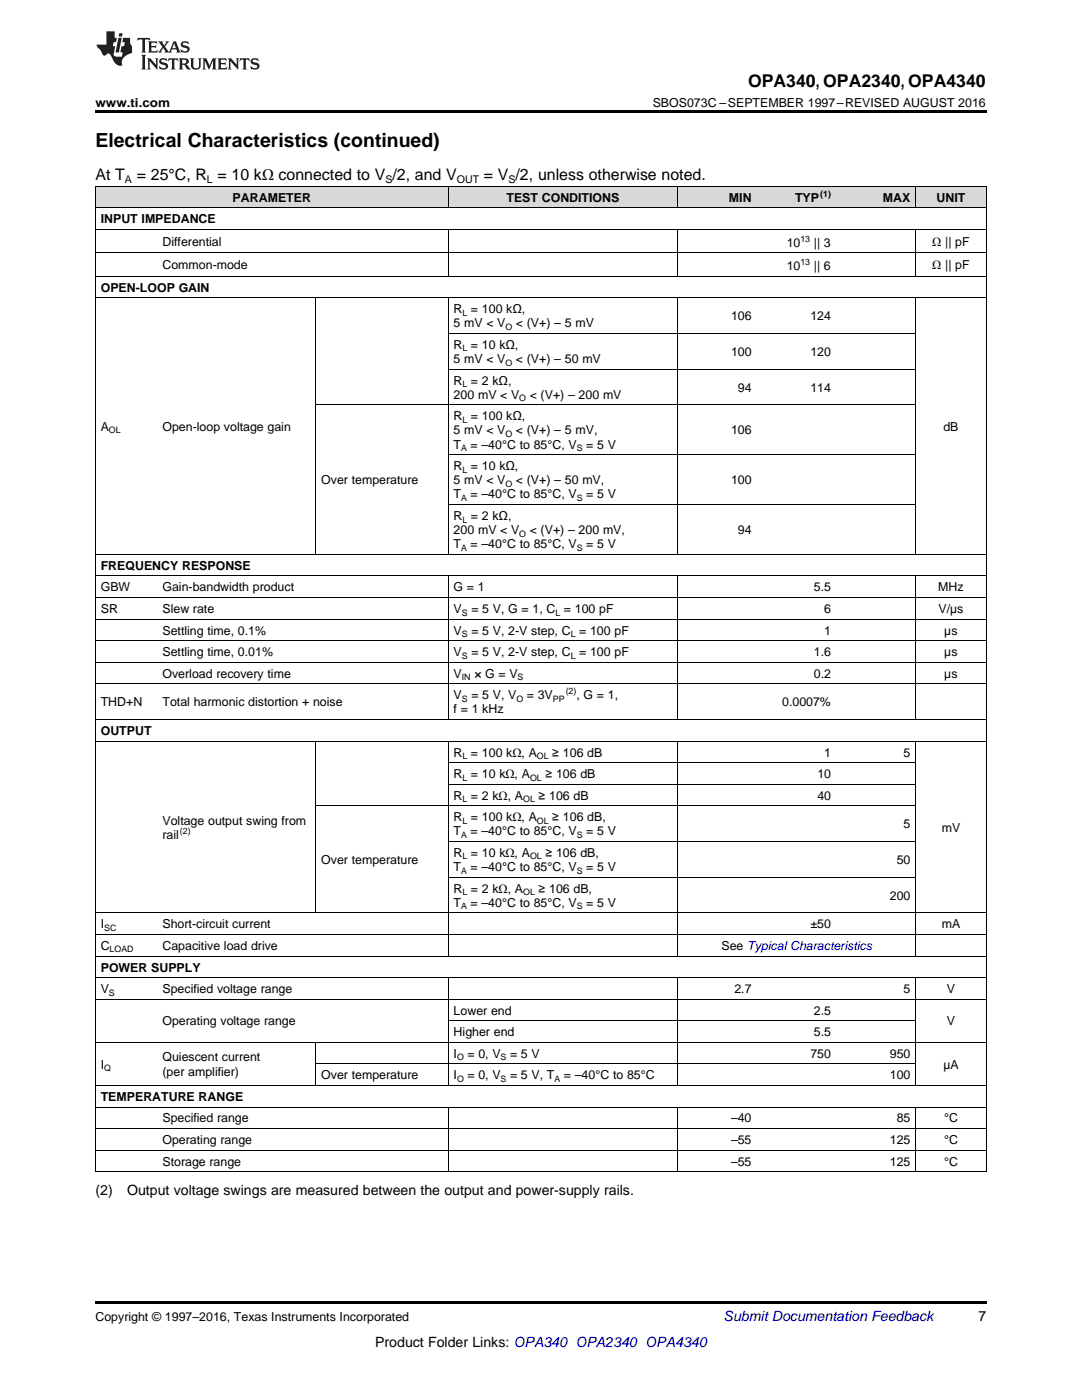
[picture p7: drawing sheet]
<svg xmlns="http://www.w3.org/2000/svg" width="216mm" height="279mm" viewBox="0 0 216 279" stroke-linecap="round" stroke-linejoin="round" font-family="sans-serif">
<defs><g id="words">
<text font-size="3.9" x="19" y="29.3">Electrical Characteristics (continued)</text>
<text font-size="3.5" x="149.3" y="17.3">OPA340, OPA2340, OPA4340</text>
<g font-size="3.2">
<text x="19" y="36">At T</text>
<text x="27.3" y="36">= 25°C, R = 10 kΩ connected to V /2, and V</text>
<text x="96.6" y="36">= V /2, unless otherwise noted.</text>
</g>
<g font-size="2.8">
<text x="19" y="238.5">(2)</text>
<text x="25.4" y="238.5">Output voltage swings are measured between the output and power-supply rails.</text>
<text x="195.3" y="263.6">7</text>
<text x="74.9" y="268.9">Product Folder Links: OPA340 OPA2340 OPA4340</text>
</g>
<text font-size="2.8" fill="#0000c8" x="144.4" y="263.6">Submit Documentation Feedback</text>
<g font-size="2.5">
<text x="19" y="21.4">www.ti.com</text>
<text x="130.2" y="21.4">SBOS073C –SEPTEMBER 1997–REVISED AUGUST 2016</text>
<text x="46.4" y="40.3">PARAMETER</text>
<text x="101.1" y="40.3">TEST CONDITIONS</text>
<text x="145.5" y="40.3">MIN</text>
<text x="158.6" y="40.3">TYP</text>
<text x="176.2" y="40.3">MAX</text>
<text x="186.9" y="40.3">UNIT</text>
<text x="20.1" y="44.6">INPUT IMPEDANCE</text>
<text x="32.4" y="49.1">Differential</text>
<text x="32.4" y="53.7">Common-mode</text>
<text x="157" y="49.2">10</text>
<text x="157" y="53.9">10</text>
<text x="162.4" y="49.2">|| 3</text>
<text x="162.4" y="53.9">|| 6</text>
<text x="186" y="49.1">Ω || pF</text>
<text x="186" y="53.7">Ω || pF</text>
<text x="20.1" y="58.2">OPEN-LOOP GAIN</text>
<text x="90.5" y="62.5">R = 100 kΩ,</text>
<text x="90.5" y="65.3">5 mV &lt; V</text>
<text x="102.9" y="65.3">&lt; (V+) – 5 mV</text>
<text x="145.9" y="63.9">106</text>
<text x="161.7" y="63.9">124</text>
<text x="90.5" y="69.6">R = 10 kΩ,</text>
<text x="145.9" y="71">100</text>
<text x="161.7" y="71">120</text>
<text x="90.5" y="72.5">5 mV &lt; V</text>
<text x="90.5" y="76.8">R = 2 kΩ,</text>
<text x="102.9" y="72.5">&lt; (V+) – 50 mV</text>
<text x="90.5" y="79.6">200 mV &lt; V</text>
<text x="90.5" y="83.9">R = 100 kΩ,</text>
<text x="105.7" y="79.6">&lt; (V+) – 200 mV</text>
<text x="147.2" y="78.2">94</text>
<text x="161.7" y="78.2">114</text>
<text x="20.1" y="86">A</text>
<text x="32.4" y="86">Open-loop voltage gain</text>
<text x="90.5" y="86.7">5 mV &lt; V</text>
<text x="90.5" y="89.5">T</text>
<text x="93.9" y="89.5">= –40°C to 85°C, V</text>
<text x="102.9" y="86.7">&lt; (V+) – 5 mV,</text>
<text x="117" y="89.5">= 5 V</text>
<text x="145.9" y="86.7">106</text>
<text x="188.2" y="86">dB</text>
<text x="90.5" y="93.8">R = 10 kΩ,</text>
<text x="64.1" y="96.7">Over temperature</text>
<text x="90.5" y="96.7">5 mV &lt; V</text>
<text x="90.5" y="99.5">T</text>
<text x="93.9" y="99.5">= –40°C to 85°C, V</text>
<text x="102.9" y="96.7">&lt; (V+) – 50 mV,</text>
<text x="117" y="99.5">= 5 V</text>
<text x="145.9" y="96.7">100</text>
<text x="90.5" y="103.8">R = 2 kΩ,</text>
<text x="90.5" y="106.6">200 mV &lt; V</text>
<text x="105.7" y="106.6">&lt; (V+) – 200 mV,</text>
<text x="147.2" y="106.6">94</text>
<text x="20.1" y="113.7">FREQUENCY RESPONSE</text>
<text x="90.5" y="109.4">T</text>
<text x="93.9" y="109.4">= –40°C to 85°C, V</text>
<text x="117" y="109.4">= 5 V</text>
<text x="20.1" y="118">GBW</text>
<text x="32.4" y="118">Gain-bandwidth product</text>
<text x="90.5" y="118">G = 1</text>
<text x="162.4" y="118">5.5</text>
<text x="187.2" y="118">MHz</text>
<text x="20.1" y="122.3">SR</text>
<text x="32.4" y="122.3">Slew rate</text>
<text x="90.5" y="122.3">V</text>
<text x="94.1" y="122.3">= 5 V, G = 1, C = 100 pF</text>
<text x="164.5" y="122.3">6</text>
<text x="187.3" y="122.3">V/µs</text>
<text x="32.4" y="126.6">Settling time, 0.1%</text>
<text x="32.4" y="131">Settling time, 0.01%</text>
<text x="90.5" y="126.6">V</text>
<text x="90.5" y="131">V</text>
<text x="94.1" y="126.6">= 5 V, 2-V step, C = 100 pF</text>
<text x="94.1" y="131">= 5 V, 2-V step, C = 100 pF</text>
<text x="162.4" y="131">1.6</text>
<text x="164.5" y="126.6">1</text>
<text x="188.4" y="126.6">µs</text>
<text x="188.4" y="131">µs</text>
<text x="32.4" y="135.3">Overload recovery time</text>
<text x="90.5" y="135.3">V</text>
<text x="94.7" y="135.3">× G = V</text>
<text x="162.4" y="135.3">0.2</text>
<text x="188.4" y="135.3">µs</text>
<text x="20.1" y="141">THD+N</text>
<text x="32.4" y="141">Total harmonic distortion + noise</text>
<text x="90.5" y="139.6">V</text>
<text x="90.5" y="142.4">f = 1 kHz</text>
<text x="94.1" y="139.6">= 5 V, V</text>
<text x="105.1" y="139.6">= 3V</text>
<text x="115" y="139.6">, G = 1,</text>
<text x="156.1" y="141">0.0007%</text>
<text x="20.1" y="146.7">OUTPUT</text>
<text x="90.5" y="151">R = 100 kΩ, A</text>
<text x="90.5" y="155.3">R = 10 kΩ, A</text>
<text x="108.8" y="155.3">≥ 106 dB</text>
<text x="110.2" y="151">≥ 106 dB</text>
<text x="163.1" y="155.3">10</text>
<text x="164.5" y="151">1</text>
<text x="180.3" y="151">5</text>
<text x="90.5" y="159.6">R = 2 kΩ, A</text>
<text x="107.5" y="159.6">≥ 106 dB</text>
<text x="163.1" y="159.6">40</text>
<text x="32.4" y="164.6">Voltage output swing from</text>
<text x="32.4" y="167.4">rail</text>
<text x="90.5" y="163.9">R = 100 kΩ, A</text>
<text x="90.5" y="166.7">T</text>
<text x="93.9" y="166.7">= –40°C to 85°C, V</text>
<text x="110.2" y="163.9">≥ 106 dB,</text>
<text x="117" y="166.7">= 5 V</text>
<text x="180.3" y="165.3">5</text>
<text x="187.9" y="166">mV</text>
<text x="64.1" y="172.4">Over temperature</text>
<text x="90.5" y="171">R = 10 kΩ, A</text>
<text x="90.5" y="173.8">T</text>
<text x="93.9" y="173.8">= –40°C to 85°C, V</text>
<text x="108.8" y="171">≥ 106 dB,</text>
<text x="117" y="173.8">= 5 V</text>
<text x="178.9" y="172.4">50</text>
<text x="90.5" y="178.2">R = 2 kΩ, A</text>
<text x="107.5" y="178.2">≥ 106 dB,</text>
<text x="177.6" y="179.6">200</text>
<text x="20.1" y="185.3">I</text>
<text x="32.4" y="185.3">Short-circuit current</text>
<text x="90.5" y="181">T</text>
<text x="93.9" y="181">= –40°C to 85°C, V</text>
<text x="117" y="181">= 5 V</text>
<text x="161.7" y="185.3">±50</text>
<text x="187.9" y="185.3">mA</text>
<text x="20.1" y="189.6">C</text>
<text x="32.4" y="189.6">Capacitive load drive</text>
<text x="144" y="189.6">See Typical Characteristics</text>
<text x="20.1" y="193.9">POWER SUPPLY</text>
<text x="20.1" y="198.2">V</text>
<text x="32.4" y="198.2">Specified voltage range</text>
<text x="90.5" y="202.5">Lower end</text>
<text x="146.5" y="198.2">2.7</text>
<text x="162.4" y="202.5">2.5</text>
<text x="180.3" y="198.2">5</text>
<text x="188.9" y="198.2">V</text>
<text x="32.4" y="204.6">Operating voltage range</text>
<text x="90.5" y="206.8">Higher end</text>
<text x="162.4" y="206.8">5.5</text>
<text x="188.9" y="204.6">V</text>
<text x="20.1" y="213.3">I</text>
<text x="32.4" y="211.8">Quiescent current</text>
<text x="32.4" y="214.7">(per amplifier)</text>
<text x="64.1" y="215.4">Over temperature</text>
<text x="90.5" y="211.1">I</text>
<text x="90.5" y="215.4">I</text>
<text x="93.3" y="211.1">= 0, V</text>
<text x="93.3" y="215.4">= 0, V</text>
<text x="101.8" y="211.1">= 5 V</text>
<text x="101.8" y="215.4">= 5 V, T</text>
<text x="112.5" y="215.4">= –40°C to 85°C</text>
<text x="161.7" y="211.1">750</text>
<text x="177.6" y="211.1">950</text>
<text x="177.6" y="215.4">100</text>
<text x="188.2" y="213.3">µA</text>
<text x="20.1" y="219.7">TEMPERATURE RANGE</text>
<text x="32.4" y="224">Specified range</text>
<text x="145.9" y="224">–40</text>
<text x="178.9" y="224">85</text>
<text x="188.4" y="224">°C</text>
<text x="32.4" y="228.3">Operating range</text>
<text x="32.4" y="232.6">Storage range</text>
<text x="145.9" y="228.3">–55</text>
<text x="145.9" y="232.6">–55</text>
<text x="177.6" y="228.3">125</text>
<text x="177.6" y="232.6">125</text>
<text x="188.4" y="228.3">°C</text>
<text x="188.4" y="232.6">°C</text>
<text x="19" y="263.6">Copyright © 1997–2016, Texas Instruments Incorporated</text>
</g>
<g font-size="2.1">
<text x="24.9" y="36.6">A</text>
<text x="41.3" y="36.6">L</text>
<text x="76.9" y="36.6">S</text>
<text x="91.2" y="36.6">OUT</text>
<text x="101.5" y="36.6">S</text>
</g>
<g font-size="1.8">
<text x="163.7" y="39.3">(1)</text>
<text x="159.7" y="48.3">13</text>
<text x="159.7" y="52.9">13</text>
<text x="92.3" y="63">L</text>
<text x="100.9" y="65.8">O</text>
<text x="92.3" y="70.1">L</text>
<text x="92.3" y="77.3">L</text>
<text x="100.9" y="73">O</text>
<text x="103.6" y="80.1">O</text>
<text x="21.7" y="86.5">OL</text>
<text x="92.3" y="84.4">L</text>
<text x="100.9" y="87.2">O</text>
<text x="92" y="90">A</text>
<text x="92.3" y="94.3">L</text>
<text x="115.1" y="90">S</text>
<text x="92" y="100">A</text>
<text x="100.9" y="97.2">O</text>
<text x="115.1" y="100">S</text>
<text x="92.3" y="104.3">L</text>
<text x="103.6" y="107.1">O</text>
<text x="92" y="109.9">A</text>
<text x="115.1" y="109.9">S</text>
<text x="92.1" y="122.8">S</text>
<text x="110.8" y="122.8">L</text>
<text x="92.1" y="127.1">S</text>
<text x="92.1" y="131.4">S</text>
<text x="113.9" y="127.1">L</text>
<text x="113.9" y="131.4">L</text>
<text x="92.1" y="135.7">IN</text>
<text x="103.3" y="135.7">S</text>
<text x="92.1" y="140.1">S</text>
<text x="103" y="140.1">O</text>
<text x="110.3" y="140.1">PP</text>
<text x="112.9" y="138.6">(2)</text>
<text x="92.3" y="151.5">L</text>
<text x="92.3" y="155.8">L</text>
<text x="105.8" y="155.8">OL</text>
<text x="107.1" y="151.5">OL</text>
<text x="92.3" y="160.1">L</text>
<text x="104.4" y="160.1">OL</text>
<text x="35.9" y="166.4">(2)</text>
<text x="92" y="167.2">A</text>
<text x="92.3" y="164.4">L</text>
<text x="107.1" y="164.4">OL</text>
<text x="115.1" y="167.2">S</text>
<text x="92.3" y="171.5">L</text>
<text x="105.8" y="171.5">OL</text>
<text x="92" y="174.3">A</text>
<text x="92.3" y="178.6">L</text>
<text x="104.4" y="178.6">OL</text>
<text x="115.1" y="174.3">S</text>
<text x="20.8" y="185.8">SC</text>
<text x="92" y="181.5">A</text>
<text x="115.1" y="181.5">S</text>
<text x="21.9" y="190.1">LOAD</text>
<text x="21.7" y="198.7">S</text>
<text x="20.8" y="213.7">Q</text>
<text x="91.2" y="211.6">O</text>
<text x="91.2" y="215.9">O</text>
<text x="99.9" y="211.6">S</text>
<text x="99.9" y="215.9">S</text>
<text x="110.6" y="215.9">A</text>
</g>
</g></defs>
<g fill="#d8d8d8">
<path d="M19 37.3h12.4v4.3h-12.4z"/>
<path d="M31.4 37.3h31.6v4.3h-31.6z"/>
<path d="M63 37.3h26.5v4.3h-26.5z"/>
<path d="M89.5 37.3h45.7v4.3h-45.7z"/>
<path d="M135.2 37.3h15.9v4.3h-15.9z"/>
<path d="M151.1 37.3h15.8v4.3h-15.8z"/>
<path d="M166.9 37.3h15.8v4.3h-15.8z"/>
<path d="M182.7 37.3h14.1v4.3h-14.1z"/>
</g>
<path d="M19 22h177.8v.5h-177.8zM19 259.7h177.8v.5h-177.8z" fill="#000"/>
<g fill="none" stroke="#000" stroke-width=".2">
<path d="M19 37.2h177.8M19.1 37.2v196.7M89.4 37.2v4.4M135.2 37.2v4.4M182.7 37.2v4.4M196.8 37.2v196.7M19 59.4h177.8M19 55.1h177.8M19 50.5h177.8M19 45.8h177.8M19 41.5h177.8M63 59.5v51.2"/>
<path d="M89.4 45.9v9.3M89.4 59.5v51.2M135.2 45.9v9.3M135.2 59.5v51.2M182.7 45.9v9.3M182.7 59.5v51.2M89.5 73.7h93.2M89.5 66.6h93.2M63 80.8h119.7M89.5 90.8h93.2M19 119.3h177.8M19 115h177.8"/>
<path d="M19 110.6h177.8M89.4 115v28.7M89.5 100.7h93.2M135.2 115v28.7M182.7 115v28.7M19 136.5h177.8M19 132.2h177.8M19 127.9h177.8M19 123.6h177.8M19 147.9h177.8M19 143.6h177.8M63 148v34.2"/>
<path d="M89.4 148v42.9M89.5 156.5h93.2M89.5 152.2h93.2M135.2 148v42.9M182.7 148v42.9M63 160.8h119.7M89.5 175.1h93.2M89.5 167.9h93.2M19 199.4h177.8M19 195.1h177.8M19 190.8h177.8M19 186.5h177.8"/>
<path d="M19 182.2h177.8M89.4 195.2v21.5M135.2 195.2v21.5M182.7 195.2v21.5M19 216.6h177.8M19 208h177.8M63 208.1v8.6M63 212.3h119.7M89.5 203.7h93.2M19 233.8h177.8M19 229.5h177.8M19 225.2h177.8"/>
<path d="M19 220.9h177.8M89.4 221v12.9M135.2 221v12.9M182.7 221v12.9"/>
</g>
<g fill="#231f20">
<path d="M27.5 7.6l-.1 .5 .4-.2h.6v.1v2.1l-.2 .4h1l-.3-.4v-2.1l.1-.1h.5l.5 .2-.2-.5zM29.5 8.3l.2 .3v1.5l-.2 .4h1.8l.2-.6a1.04 1.04 0 0 1-1.3 .2v-.7h.6l.3 .2v-.6l-.3 .2h-.6v-.6l.8-.1 .4 .3-.2-.5zM31.5 8.3l.9 1.1-.9 1.1h.8l-.2-.2 .5-.7 .4 .7-.2 .2h1.5l-.1-.2 .1-.4h.9l.1 .4-.2 .2h1l-.3-.3-.7-1.9h-.5l-.9 2-.8-1 .9-1h-.8l.1 .3-.3 .5-.4-.6 .2-.2zM34.7 8.6l.4 1h-.7zM36.3 8.4a.63 .63 0 0 0-.2 .7 .63 .63 0 0 0 .6 .4l.6 .2 .1 .2a.75 .75 0 0 1-.7 .4 .75 .75 0 0 1-.6-.5l.1 .7 .1-.1a1.11 1.11 0 0 0 1.5-.6 1.13 1.13 0 0 0-1.2-.8l-.1-.4a1.04 1.04 0 0 1 1.2 .2l-.2-.5-.1 .1-.5-.2zM28.2 10.9l.2 .4v2.2l-.2 .4h1l-.3-.4v-2.2l.3-.4zM29.3 11.6l.3 .4v1.5l-.3 .4h.8l-.2-.4v-1.3l1.5 1.7v-1.9l.2-.4h-.7l.2 .4v.9l-1.1-1.3zM32 11.8a.62 .62 0 0 0-.2 .7 .62 .62 0 0 0 .6 .4l.6 .1 .1 .3a.76 .76 0 0 1-.7 .3 .76 .76 0 0 1-.6-.4l.1 .7 .1-.1a1.11 1.11 0 0 0 1.5-.6 1.13 1.13 0 0 0-1.2-.8l-.1-.4a1.04 1.04 0 0 1 1.2 .2l-.2-.6-.1 .1-.5-.1zM33.7 11.6l-.2 .6a.61 .61 0 0 1 .8-.3v1.6l-.2 .4h.9l-.2-.4v-1.6a.63 .63 0 0 1 .8 .3l-.2-.6zM35.6 11.6l.3 .4v1.5l-.3 .4h1l-.2-.2v-.8l.5 .2a.76 .76 0 0 0 1.2 .7l-1-1a.58 .58 0 0 0 .6-.5 .58 .58 0 0 0-.5-.6zM36.4 11.9h.1a.45 .45 0 0 1 .5 .1 .45 .45 0 0 1 .1 .5l-.7 .2zM37.9 11.6l.2 .2a2.17 2.17 0 0 0 .3 1.9 .99 .99 0 0 0 1.6-.6v-1.1l.2-.4h-.7l.2 .2a1.92 1.92 0 0 1-.2 1.8 .6 .6 0 0 1-.9-.5v-1.1l.2-.4zM40.4 11.6l.2 .4v1.5l-.2 .4h.7l-.2-.4v-1.4l.8 1.8 .8-1.8v1.4l-.2 .4h.9l-.2-.4v-1.5l.2-.4h-.8l-.6 1.5-.6-1.5zM43.4 11.6l.2 .4v1.5l-.2 .4h1.8l.2-.6a1.04 1.04 0 0 1-1.3 .1v-.6h.5l.4 .2v-.6l-.4 .2h-.5v-.7h.8l.3 .3-.1-.6zM45.5 11.6l.2 .4v1.5l-.2 .4h.7l-.2-.4v-1.3l1.5 1.7v-1.9l.2-.4h-.7l.2 .4v.9l-1.1-1.3zM47.9 11.6l-.1 .6a.61 .61 0 0 1 .8-.3v1.6l-.3 .4h1l-.3-.4 .1-1.6a.63 .63 0 0 1 .7 .3l-.1-.6zM50.2 11.8a.62 .62 0 0 0-.2 .7 .62 .62 0 0 0 .6 .4l.6 .1 .2 .3a.76 .76 0 0 1-.8 .3 .76 .76 0 0 1-.6-.4l.1 .7 .2-.1a1.11 1.11 0 0 0 1.5-.6 1.13 1.13 0 0 0-1.3-.8l-.1-.4a1.04 1.04 0 0 1 1.2 .2l-.1-.6-.2 .1-.5-.1z"/>
<path d="M21.2 6.3v2.6h-1.9l.1 .4 .7 .9a.91 .91 0 0 0 1 .8 .56 .56 0 0 1 .5-.3 .56 .56 0 0 1 .5 .3l.4 .8a1.53 1.53 0 0 0 1.9 1.2 1.54 1.54 0 0 1 1-2.1l.9-.3v-1.4a1.52 1.52 0 0 1-.3-1.6h-1.4l-.2 .8h.5l-.2 .8h-.4l-.2 1v.2l.4 .1-.2 .8a1.93 1.93 0 0 1-1.6-.3l.3-1.8h-.5l.2-.8h.4l.2-.8h-.4v-1.3zM23.6 7.6l-.6 2.9h.7l.6-2.9zM23.8 6.6l-.1 .7h.6l.2-.7z"/>
</g>
<use href="#words"/>
</svg>
